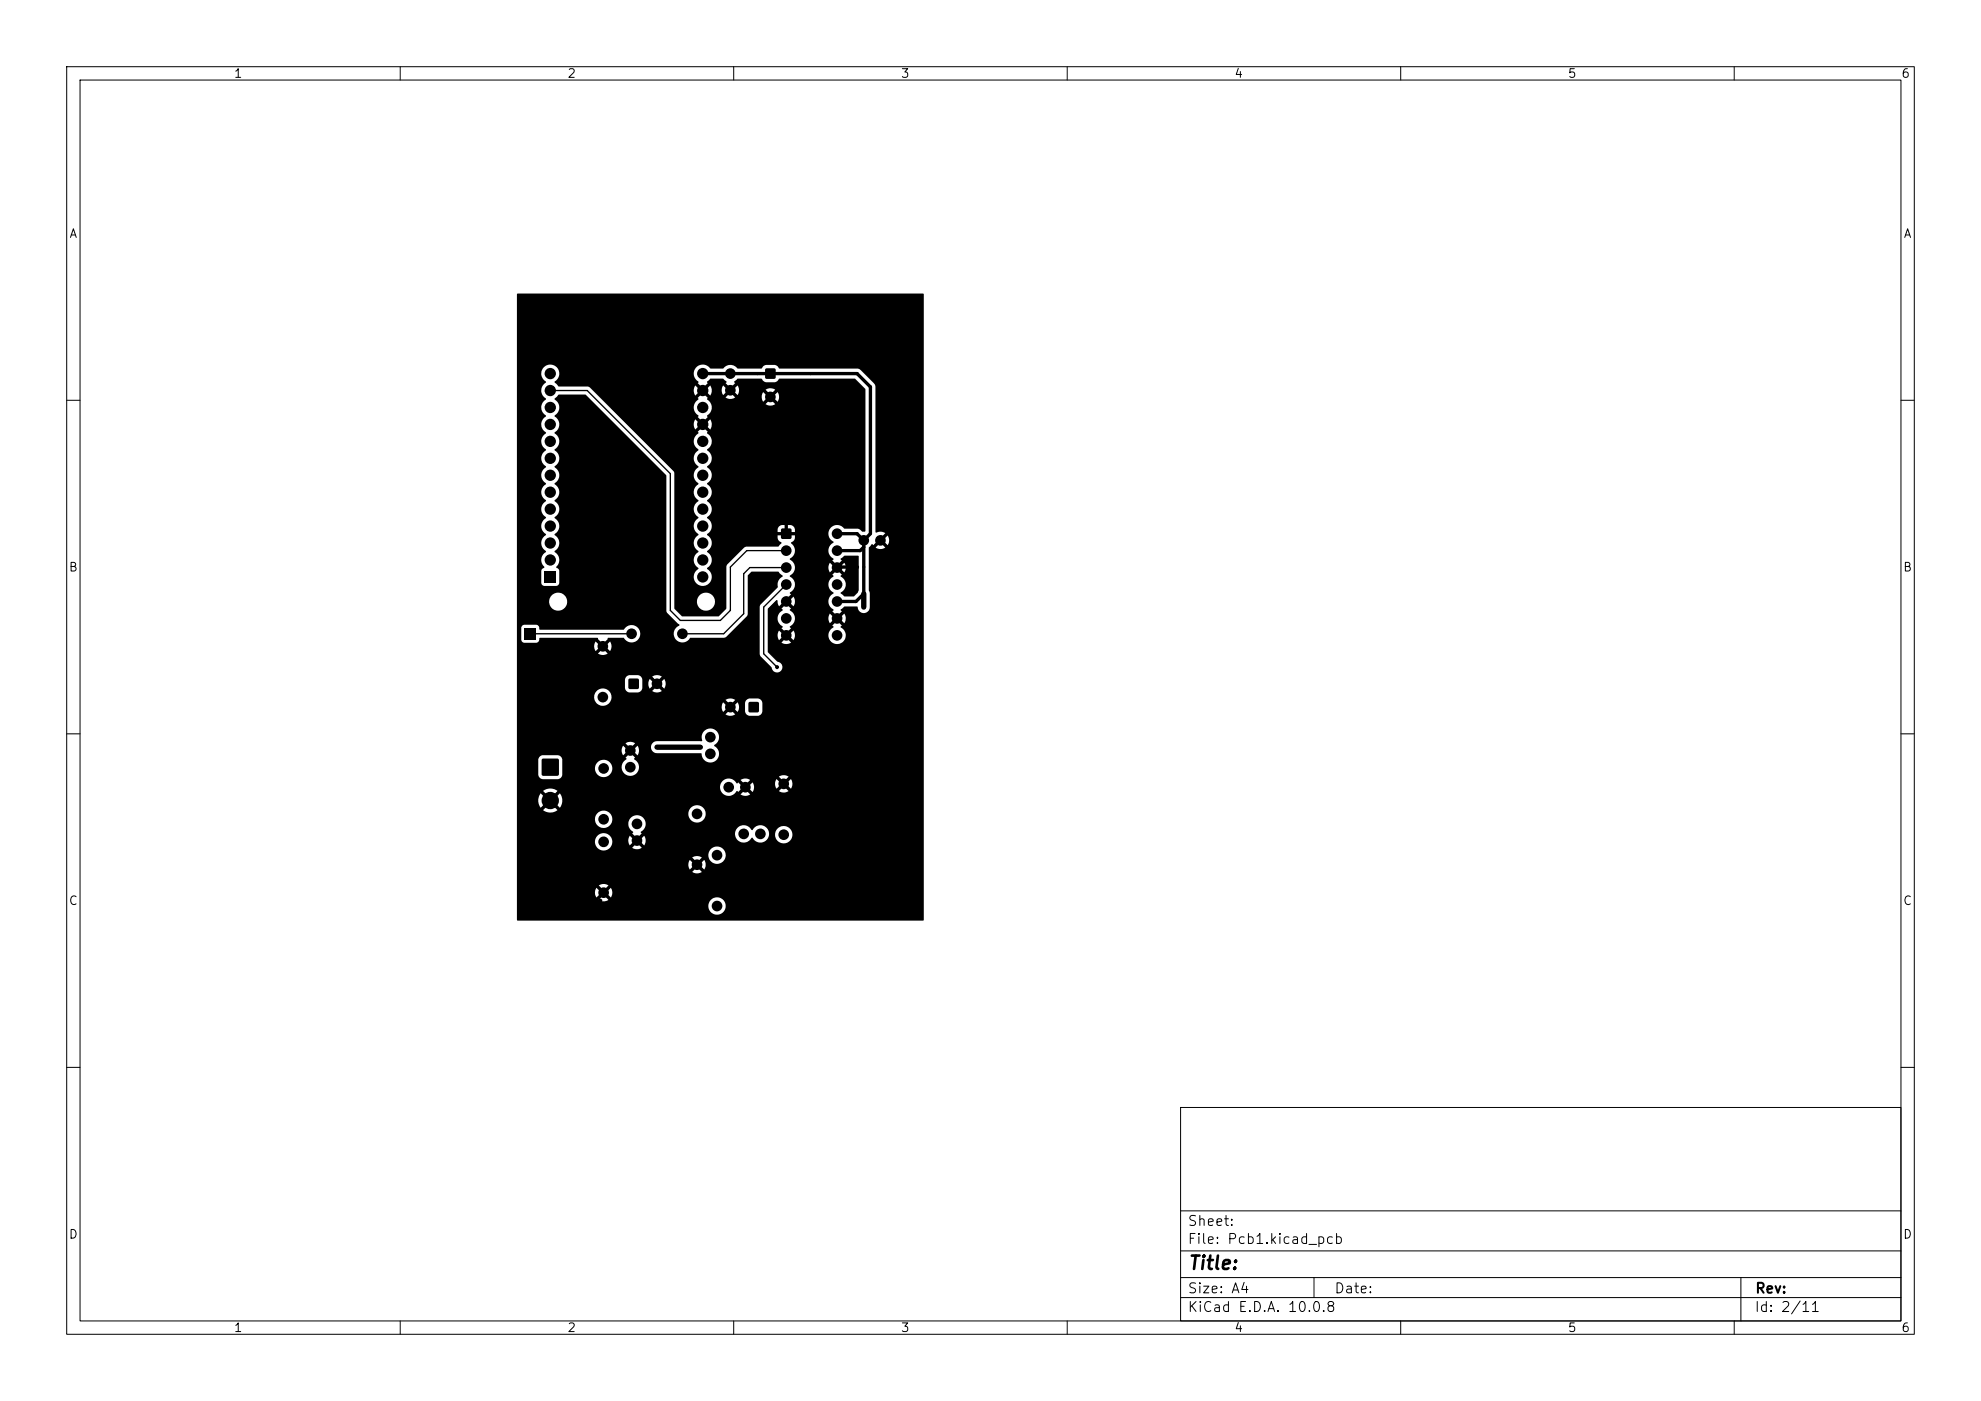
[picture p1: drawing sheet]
<svg xmlns="http://www.w3.org/2000/svg" width="297mm" height="210mm" viewBox="0 0 297 210" stroke-linecap="round" stroke-linejoin="round" font-family="sans-serif">
<defs><g id="words">
<text font-size="2" x="178" y="190.8">Title:</text>
<g font-size="1.5">
<text x="178" y="184.1">Sheet:</text>
<text x="178" y="186.8">File: Pcb1.kicad_pcb</text>
<text x="178" y="197">KiCad E.D.A. 10.0.8</text>
<text x="178" y="194.2">Size: A4</text>
<text x="200" y="194.2">Date:</text>
<text x="263" y="197">Id: 2/11</text>
<text x="263" y="194.2">Rev:</text>
</g>
<g font-size="1.3">
<text x="35" y="12">1</text>
<text x="85" y="12">2</text>
<text x="135" y="12">3</text>
<text x="185" y="12">4</text>
<text x="235" y="12">5</text>
<text x="285" y="12">6</text>
<text x="10.3" y="36">A</text>
<text x="285.3" y="36">A</text>
<text x="10.2" y="86">B</text>
<text x="285.2" y="86">B</text>
<text x="10.2" y="136">C</text>
<text x="285.2" y="136">C</text>
<text x="10.2" y="186">D</text>
<text x="285.2" y="186">D</text>
<text x="35" y="200">1</text>
<text x="85" y="200">2</text>
<text x="135" y="200">3</text>
<text x="185" y="200">4</text>
<text x="235" y="200">5</text>
<text x="285" y="200">6</text>
</g>
</g></defs>
<g fill="none" stroke="#000" stroke-width=".15">
<path d="M10 10h277v190h-277zM12 12h273v186h-273zM60 10v2M110 10v2M160 10v2M210 10v2M260 10v2M10 60h2M285 60h2M10 110h2M285 110h2M10 160h2"/>
<path d="M177 166h108v32h-108zM285 160h2M60 198v2M110 198v2M160 198v2M177 194.5h108M177 191.5h108M177 187.5h108M177 181.5h108M197 191.5v3M210 198v2M260 198v2"/>
<path d="M261 191.5v6.5"/>
</g>
<g fill="#000">
<path d="M114.8 55.3h1.4v1.4h-1.4zM77.5 44.1h61v93.8l-60.9 .1-.1-.1v-2.2h28.7a1.3 1.3 0 0 0 1.8 1.3 1.3 1.3 0 0 0 .3-2.2 1.3 1.3 0 0 0-2.1 .7v.2h-28.7v-2h11.7l.2 .8 .7-.6 .1 .2 .3 .1-.7 .7a1.29 1.29 0 0 0 1.4 0l-.7-.7 .2-.1 .2-.2 .7 .6a1.29 1.29 0 0 0 0-1.4l-.7 .7-.2-.3-.2-.1 .7-.7a1.29 1.29 0 0 0-1.4 0l.7 .7-.2 .1-.2 .3-.7-.7-.2 .6h-11.7v-4.2h25.7l.2 .8 .7-.6 .1 .2 .3 .1-.7 .7a1.29 1.29 0 0 0 1.4 0l-.7-.7 .3-.1 .1-.2 .7 .6a1.29 1.29 0 0 0 0-1.4l-.7 .7-.2-.3-.2-.1 .7-.7a1.29 1.29 0 0 0-1.4 0l.7 .7-.3 .2-.1 .2-.7-.7-.2 .6h-25.7v-1.4h28.7a1.3 1.3 0 0 0 1.8 1.3 1.3 1.3 0 0 0 .3-2.2 1.3 1.3 0 0 0-2.1 .7v.2h-28.7v-2h11.7a1.3 1.3 0 0 0 1.8 1.4 1.3 1.3 0 0 0 .3-2.3 1.3 1.3 0 0 0-2.1 .8v.1h-11.7v-3.4h11.7a1.3 1.3 0 0 0 .9 1.4 1.3 1.3 0 0 0 1.6-.7h2.5v.2a1.57 1.57 0 0 0 .7 1.2l-.1 .1 .7 .7-.2 .1-.2 .3-.7-.7a1.29 1.29 0 0 0 0 1.4l.7-.7 .2 .3 .2 .1-.7 .7a1.29 1.29 0 0 0 1.4 0l-.7-.7 .2-.1 .2-.3 .7 .7a1.29 1.29 0 0 0 0-1.4l-.7 .7-.2-.3-.2-.1 .7-.7h14v.2a1.35 1.35 0 0 0 1.1 1.2 1.35 1.35 0 0 0 1.5-.7 1.34 1.34 0 0 0 1.4 .7 1.34 1.34 0 0 0 1.1-1.3h.9v.2a1.3 1.3 0 0 0 2 1 1.3 1.3 0 0 0 0-2.2 1.3 1.3 0 0 0-2 1h-.9v-.1a1.35 1.35 0 0 0-1.1-1.2 1.35 1.35 0 0 0-1.5 .7 1.35 1.35 0 0 0-1.4-.7 1.35 1.35 0 0 0-1.1 1.2h-14l-.1-.2a1.31 1.31 0 0 0 .2-2.2 1.31 1.31 0 0 0-2.1 .9h-2.5v-.1a1.29 1.29 0 0 0-.3-1.4h11.8v.2a1.3 1.3 0 0 0 2 1 1.3 1.3 0 0 0 0-2.2 1.3 1.3 0 0 0-2 1h-11.8l-.1-.1a1.31 1.31 0 0 0-2.1 .9h-11.7v-2.8h3.2l.1 .7 .3 .5 .8-.9 .4 .4-.9 .8a1.78 1.78 0 0 0 2.2 0l-.9-.8 .4-.4 .8 .9 .1-.1a1.79 1.79 0 0 0-.1-2.1l-.8 .9-.4-.4 .9-.8-.1-.1a1.79 1.79 0 0 0-2.1 .1l.9 .8-.4 .4-.8-.9-.3 .5-.1 .5h-3.2v-2h30.4v.2a1.35 1.35 0 0 0 1.2 1.2 1.35 1.35 0 0 0 1.4-.7l.2 .1 .7-.7v.2l.3 .2-.6 .7a1.29 1.29 0 0 0 1.4 0l-.7-.7 .2-.1 .1-.3 .8 .7a1.29 1.29 0 0 0 0-1.3h3.3l.2 .8 .7-.7 .2 .3 .2 .1-.7 .7a1.29 1.29 0 0 0 1.4 0l-.7-.7 .2-.1 .2-.3 .7 .7a1.29 1.29 0 0 0 0-1.4l-.7 .7-.1-.2-.3-.2 .7-.7a1.29 1.29 0 0 0-1.4 0l.7 .7-.2 .1-.2 .3-.7-.7-.2 .6h-3.3l-.1-.1-.7 .7v-.2l-.3-.2 .6-.7a1.29 1.29 0 0 0-1.4 0l.7 .7-.3 .2v.2l-.7-.7-.3 .1a1.31 1.31 0 0 0-1.4-.7 1.31 1.31 0 0 0-1.1 1.2h-30.4v-4h3.2v2.2a.74 .74 0 0 0 .7 .7l2.5-.1 .2-.2 .2-.3v-1.1h4.9a1.3 1.3 0 0 0 1.4 1.4 1.3 1.3 0 0 0 1.2-1.6h1.4v.2a1.33 1.33 0 0 0 2.1 .9 1.33 1.33 0 0 0-.2-2.3l.1-.1-.7-.7 .2-.1 .2-.3 .7 .7a1.29 1.29 0 0 0 .1-1.3h1.9v.2a.9 .9 0 0 0 .8 .8h6.7a1.35 1.35 0 0 0 2.1 1.2 1.35 1.35 0 0 0-.1-2.4 1.33 1.33 0 0 0 .6-1.7 1.33 1.33 0 0 0-1.7-.7 1.33 1.33 0 0 0-.7 1.7l-.1 .1h-6.8l-.5 .2-.3 .6h-1.9l-.1-.1-.7 .7-.1-.2-.3-.2 .7-.7a1.29 1.29 0 0 0-1.4 0l.7 .7-.3 .2-.1 .2-.7-.7a1.29 1.29 0 0 0 0 1.4l.7-.7 .2 .3 .2 .1-.7 .7 .1 .2a1.36 1.36 0 0 0-.7 1.1h-1.4a1.3 1.3 0 0 0-1.4-1 1.3 1.3 0 0 0-1.2 1.2h-4.9l-.1-1.5-.2-.2-.4-.2h-2.3l-.4 .3-.2 .4h-3.2v-8h30.7l.2 .8 .7-.7 .1 .2 .3 .2-.7 .7a1.29 1.29 0 0 0 1.4 0l-.7-.7 .3-.2 .1-.2 .7 .7a1.29 1.29 0 0 0 .1-1.3h1v1.3l.2 .3 .2 .2 1.6 .1 .3-.2 .2-.2 .1-1.6-.2-.3-.2-.2-1.6-.1-.4 .3-.2 .4h-1l-.1-.1-.7 .7-.1-.2-.3-.2 .7-.7a1.29 1.29 0 0 0-1.4 0l.7 .7-.2 .1-.2 .3-.7-.7-.2 .6h-30.7v-1.5h11.6a1.3 1.3 0 0 0 1.8 1.3 1.3 1.3 0 0 0 .3-2.2 1.3 1.3 0 0 0-2.1 .7v.2h-11.6v-2.5h16.2v1.3l.2 .3 .2 .2h1.8l.2-.2 .2-.3v-.8h.9l.2 .8 .7-.7 .1 .2 .3 .2-.7 .7a1.29 1.29 0 0 0 1.4 0l-.7-.7 .2-.1 .2-.3 .7 .7a1.29 1.29 0 0 0 0-1.4l-.7 .7-.2-.3-.2-.1 .7-.7a1.29 1.29 0 0 0-1.4 0l.7 .7-.2 .1-.2 .3-.7-.7-.2 .6h-.9l-.1-.8-.2-.2-.4-.2-1.5 .1-.2 .2-.2 .4h-16.2v-7.8h.6v1.8l.2 .3 .3 .2 1.9-.1a.81 .81 0 0 0 .4-.7h8.6l.8 .9-.2 .1-.1 .2-.7-.6a1.29 1.29 0 0 0 0 1.4l.7-.7 .1 .2 .2 .2-.6 .7a1.29 1.29 0 0 0 1.4 0l-.7-.7 .2-.1 .2-.3 .7 .7a1.29 1.29 0 0 0 0-1.4l-.7 .6-.2-.2-.2-.1 .8-.9h2.3a1.31 1.31 0 0 0 1.8 .6 1.31 1.31 0 0 0 .4-1.9 1.31 1.31 0 0 0-1.9-.3l-.3 .4-12.6-.1a.58 .58 0 0 0-.5-.7l-1.9 .1-.2 .1-.2 .3h-.6v-4h4.8a1.35 1.35 0 0 0 1.9 1.3 1.35 1.35 0 0 0 .4-2.2 1.35 1.35 0 0 0-2.2 .7l-.1 .2h-4.8v-34.2h3.6a1.7 1.7 0 0 0 .8 1.4 1.48 1.48 0 0 0 0 2.5 1.48 1.48 0 0 0 0 2.6 1.48 1.48 0 0 0 0 2.5 1.48 1.48 0 0 0 0 2.5 1.48 1.48 0 0 0 0 2.6 1.48 1.48 0 0 0 0 2.5 1.48 1.48 0 0 0 0 2.6 1.48 1.48 0 0 0 0 2.5 1.48 1.48 0 0 0 0 2.5 1.48 1.48 0 0 0 0 2.6 1.52 1.52 0 0 0-.3 2.4l-.3 .2-.1 .2v2.1l.3 .2h1.9l.3-.1 .1-.3 .1-1.8-.5-.6a1.45 1.45 0 0 0-.3-2.3 1.48 1.48 0 0 0 0-2.6 1.48 1.48 0 0 0 0-2.5 1.48 1.48 0 0 0 0-2.6 1.48 1.48 0 0 0 0-2.5 1.48 1.48 0 0 0 0-2.5 1.48 1.48 0 0 0 0-2.6 1.48 1.48 0 0 0 0-2.5 1.48 1.48 0 0 0 0-2.6 1.48 1.48 0 0 0 0-2.5l.7-.7 4 .1 12.1 12v20.4l.1 .3 1.8 1.7v.2a1.33 1.33 0 0 0-.4 2.1 1.33 1.33 0 0 0 2.1-.3h5.2l3.3-3.2 .1-.3v-5.8l.5-.6h4.1l.6 .6v.2a1.47 1.47 0 0 0-.7 1.6l-2.6 2.5-.1 .3v7.2l.1 .3 1.7 1.7a.81 .81 0 0 0 .9 .7 .81 .81 0 0 0 .7-.8 .81 .81 0 0 0-.8-.8l-1.4-1.5v-6.4l1.3-1.4 .2 .1 .2 .9 .7-.7 .1 .2 .2 .2-.6 .6 .2 .2a1.42 1.42 0 0 0-.8 1.3 1.42 1.42 0 0 0 .8 1.3l-.2 .2 .6 .6-.2 .2-.1 .2-.7-.6a1.29 1.29 0 0 0 0 1.4l.7-.7 .1 .2 .2 .1-.6 .8a1.29 1.29 0 0 0 1.4-.1l-.7-.7 .3-.1 .1-.2 .7 .6a1.29 1.29 0 0 0 0-1.4l-.7 .7-.1-.2-.3-.2 .7-.6-.2-.2v-.1a1.38 1.38 0 0 0 .8-1.2 1.38 1.38 0 0 0-.8-1.3l.2-.2-.7-.6 .3-.2 .1-.2 .7 .6a1.29 1.29 0 0 0 0-1.4l-.7 .7-.1-.2-.3-.1 .7-.7-.2-.1v-.2a1.38 1.38 0 0 0 .8-1.2 1.38 1.38 0 0 0-.8-1.3 1.43 1.43 0 0 0 0-2.5 1.44 1.44 0 0 0 .2-2.4 1.01 1.01 0 0 0 .6-1.1h-1l.1-.2-.1-.4h1v-.3a.8 .8 0 0 0-1.1-.7v1l-.2-.1-.3 .1v-1h-.3a.81 .81 0 0 0-.7 1h1l-.1 .2 .1 .4h-1v.3a1.06 1.06 0 0 0 .6 .8l-.5 .5-5 .1-2.7 2.6-.1 .3v6.3l-1.1 1.2h-5.5l-1.2-1.2v-1.1h3.4v.2a1.35 1.35 0 0 0 2 1 1.35 1.35 0 0 0 0-2.3 1.35 1.35 0 0 0-2 1.1h-3.4v-19.2l-.1-.3-12.6-12.5-.3-.2h-4.3l-.7-.6 .1-.1a1.35 1.35 0 0 0 .7-1.3h20.1v.2a1.78 1.78 0 0 0 .7 1.2l-.1 .1 .6 .7-.3 .3-.7-.6a1.33 1.33 0 0 0 0 1.5l.7-.6 .3 .3-.6 .7 .1 .2a1.43 1.43 0 0 0 0 2.5l-.1 .1 .6 .6-.3 .4-.7-.6a1.33 1.33 0 0 0 0 1.5l.7-.7 .3 .4-.6 .6 .1 .3a1.43 1.43 0 0 0 0 2.4 1.48 1.48 0 0 0 0 2.6 1.48 1.48 0 0 0 0 2.5 1.48 1.48 0 0 0 0 2.6 1.48 1.48 0 0 0 0 2.5 1.48 1.48 0 0 0 0 2.5 1.48 1.48 0 0 0 0 2.6 1.48 1.48 0 0 0 0 2.5 1.36 1.36 0 0 0-.5 2 1.36 1.36 0 0 0 2.1 .2 1.36 1.36 0 0 0-.2-2.1l-.1-.1a1.48 1.48 0 0 0 0-2.5 1.48 1.48 0 0 0 0-2.6 1.48 1.48 0 0 0 0-2.5 1.48 1.48 0 0 0 0-2.6 1.48 1.48 0 0 0 0-2.5 1.48 1.48 0 0 0 0-2.5 1.48 1.48 0 0 0 0-2.6 1.48 1.48 0 0 0 0-2.5l.1-.2-.6-.6 .3-.4 .7 .6a1.34 1.34 0 0 0 0-1.4l-.7 .6-.3-.4 .6-.6a.21 .21 0 0 1-.1-.3 .21 .21 0 0 1 .2-.1 1.44 1.44 0 0 0-.2-2.3l.1-.1-.6-.7 .3-.3 .7 .6a1.33 1.33 0 0 0 0-1.5l-.7 .6-.3-.3 .6-.7a.21 .21 0 0 1-.1-.3 .21 .21 0 0 1 .2-.1l.3-.2h1.9l.5 .4-.1 .2 .7 .7-.3 .2-.1 .2-.7-.7a1.29 1.29 0 0 0 0 1.4l.7-.7 .1 .2 .3 .2-.7 .7a1.29 1.29 0 0 0 1.4 0l-.2-.2h4.2l.2 .8 .7-.7 .1 .2 .3 .2-.7 .7a1.29 1.29 0 0 0 1.4 0l-.7-.7 .3-.2 .1-.2 .7 .7a1.29 1.29 0 0 0 0-1.4l-.7 .7-.1-.2-.3-.2 .7-.7a1.29 1.29 0 0 0-1.4 0l.7 .7-.3 .2-.1 .2-.7-.7-.2 .6h-4.2l-.5-.5 .3-.2 .1-.2 .7 .7a1.29 1.29 0 0 0 0-1.4l-.7 .7-.1-.2-.3-.2 .7-.7-.1-.2 .5-.4h3.5l.4 .3 .4 .2h1.3l.3-.2 .4-.3h11.2l1.6 1.5v21.3v.1h-.4l-.4-.4-.3-.1h-2a1.35 1.35 0 0 0-2.1 0 1.35 1.35 0 0 0 .5 2.1 1.42 1.42 0 0 0-.8 1.2 1.42 1.42 0 0 0 .8 1.3l-.2 .2 .7 .7-.3 .1-.1 .2-.7-.6a1.29 1.29 0 0 0 0 1.4l.7-.7 .1 .2 .3 .2-.7 .7 .2 .1v.1a1.38 1.38 0 0 0-.8 1.3 1.38 1.38 0 0 0 .8 1.2 1.42 1.42 0 0 0-.8 1.3 1.42 1.42 0 0 0 .8 1.2l-.2 .2 .7 .7-.3 .2-.1 .2-.7-.7a1.29 1.29 0 0 0 0 1.4l.7-.7 .1 .2 .3 .2-.7 .7 .2 .1v.1a1.31 1.31 0 0 0-.5 2.1 1.31 1.31 0 0 0 2-.1 1.31 1.31 0 0 0-.5-2v-.1l.2-.1-.7-.7 .3-.2 .1-.2 .7 .7a1.28 1.28 0 0 0 0-1.4l-.7 .7-.1-.2-.3-.2 .7-.7-.2-.1v-.1l.6-.5 2 .1a.92 .92 0 0 0 .8 .9 .92 .92 0 0 0 1-.8v-2.2l-.1-.4v-6.4l.3-.4a.17 .17 0 0 1 .2-.1 .17 .17 0 0 1 .1 .1l.7-.7 .2 .3 .2 .1-.7 .7a1.29 1.29 0 0 0 1.4 0l-.7-.7 .2-.1 .2-.3 .7 .7a1.29 1.29 0 0 0 0-1.4l-.7 .7-.2-.3-.2-.1 .7-.7a1.67 1.67 0 0 0-1.4-.1v-21.9l-.2-.4-2.1-2.1-.4-.2h-11.7l-.4-.3-.4-.2h-1.3l-.3 .2-.4 .3h-3.5a1.42 1.42 0 0 0-2.2 0h-1.9a1.36 1.36 0 0 0-1.5-.5 1.36 1.36 0 0 0-1 1.2h-20.1l-.1-.2a1.35 1.35 0 0 0-1.4-1.1 1.35 1.35 0 0 0-1.3 1.3h-3.6zM117.2 79.3h1.4v1.4h-1.4zM78.6 94.2h1.7v1.7h-1.7zM81.7 85.6h1.6v1.7h-1.6zM126 83.7l.6-.4 2.1 .1v5.1l-.1 .3-.6 .6h-1.4l-.6-.5a1.42 1.42 0 0 0 .8-1.3 1.42 1.42 0 0 0-.8-1.3l.2-.1-.7-.7 .3-.2 .1-.2 .7 .7a1.28 1.28 0 0 0 0-1.4l-.7 .6-.1-.2-.3-.1 .7-.7-.2-.1zM81.3 113.8h2.4v2.4h-2.4zM94.3 101.8h1.4v1.4h-1.4zM112.3 105.3h1.4v1.4h-1.4z"/>
<circle cx="80" cy="50" r=".3"/>
<circle cx="80" cy="55" r=".3"/>
<circle cx="82.5" cy="56" r=".85"/>
<circle cx="82.5" cy="58.5" r=".85"/>
<circle cx="105.4" cy="58.5" r=".85"/>
<circle cx="105.4" cy="56" r=".85"/>
<circle cx="109.5" cy="56" r=".8"/>
<circle cx="109.5" cy="58.5" r=".8"/>
<circle cx="110" cy="50" r=".3"/>
<circle cx="115" cy="50" r=".3"/>
<circle cx="115.5" cy="59.5" r=".8"/>
<circle cx="120" cy="50" r=".3"/>
<circle cx="125" cy="50" r=".3"/>
<circle cx="130" cy="50" r=".3"/>
<circle cx="137.5" cy="50" r=".3"/>
<circle cx="137.5" cy="55" r=".3"/>
<circle cx="80" cy="75" r=".3"/>
<circle cx="80" cy="65" r=".3"/>
<circle cx="80" cy="70" r=".3"/>
<circle cx="80" cy="60" r=".3"/>
<circle cx="82.5" cy="78.9" r=".85"/>
<circle cx="82.5" cy="76.3" r=".85"/>
<circle cx="82.5" cy="68.7" r=".85"/>
<circle cx="82.5" cy="63.6" r=".85"/>
<circle cx="82.5" cy="71.2" r=".85"/>
<circle cx="82.5" cy="66.2" r=".85"/>
<circle cx="82.5" cy="61.1" r=".85"/>
<circle cx="82.5" cy="73.8" r=".85"/>
<circle cx="105.4" cy="63.6" r=".85"/>
<circle cx="105.4" cy="68.7" r=".85"/>
<circle cx="105.4" cy="66.2" r=".85"/>
<circle cx="105.4" cy="73.8" r=".85"/>
<circle cx="105.4" cy="71.2" r=".85"/>
<circle cx="105.4" cy="61.1" r=".85"/>
<circle cx="105.4" cy="76.3" r=".85"/>
<circle cx="105.4" cy="78.9" r=".85"/>
<circle cx="125.5" cy="80" r=".8"/>
<circle cx="137.5" cy="75" r=".3"/>
<circle cx="137.5" cy="70" r=".3"/>
<circle cx="137.5" cy="65" r=".3"/>
<circle cx="137.5" cy="60" r=".3"/>
<circle cx="80" cy="85" r=".3"/>
<circle cx="80" cy="90" r=".3"/>
<circle cx="80" cy="80" r=".3"/>
<circle cx="82.5" cy="83.9" r=".85"/>
<circle cx="82.5" cy="81.4" r=".85"/>
<circle cx="90.4" cy="96.9" r=".8"/>
<circle cx="94.7" cy="95" r=".8"/>
<circle cx="102.3" cy="95" r=".8"/>
<circle cx="105.4" cy="83.9" r=".85"/>
<circle cx="105.4" cy="86.5" r=".85"/>
<circle cx="105.4" cy="81.4" r=".85"/>
<circle cx="116.5" cy="97.5" r=".3"/>
<circle cx="117.9" cy="85.1" r=".8"/>
<circle cx="117.9" cy="90.2" r=".8"/>
<circle cx="117.9" cy="95.2" r=".8"/>
<circle cx="117.9" cy="87.6" r=".8"/>
<circle cx="117.9" cy="82.5" r=".8"/>
<circle cx="117.9" cy="92.7" r=".8"/>
<circle cx="125.5" cy="90.2" r=".8"/>
<circle cx="125.5" cy="95.2" r=".8"/>
<circle cx="125.5" cy="87.6" r=".8"/>
<circle cx="125.5" cy="92.7" r=".8"/>
<circle cx="125.5" cy="82.5" r=".8"/>
<circle cx="125.5" cy="85.1" r=".8"/>
<circle cx="127.5" cy="93" r=".3"/>
<circle cx="128.5" cy="85" r=".3"/>
<circle cx="129.5" cy="91" r=".3"/>
<circle cx="129.5" cy="81" r=".8"/>
<circle cx="132" cy="81" r=".8"/>
<circle cx="137.5" cy="85" r=".3"/>
<circle cx="137.5" cy="90" r=".3"/>
<circle cx="137.5" cy="80" r=".3"/>
<circle cx="137.5" cy="95" r=".3"/>
<circle cx="80" cy="105" r=".3"/>
<circle cx="80" cy="100" r=".3"/>
<circle cx="82.5" cy="120" r="1.3"/>
<circle cx="90.4" cy="104.5" r=".8"/>
<circle cx="90.5" cy="115.2" r=".8"/>
<circle cx="92.5" cy="109.5" r=".3"/>
<circle cx="94.5" cy="112.5" r=".8"/>
<circle cx="94.5" cy="115" r=".8"/>
<circle cx="95" cy="108" r=".3"/>
<circle cx="95" cy="105" r=".3"/>
<circle cx="96.5" cy="109.5" r=".3"/>
<circle cx="98.5" cy="112" r=".3"/>
<circle cx="98.5" cy="102.5" r=".8"/>
<circle cx="105" cy="112" r=".3"/>
<circle cx="106.5" cy="115" r=".3"/>
<circle cx="106.5" cy="110.5" r=".8"/>
<circle cx="106.5" cy="113" r=".8"/>
<circle cx="107.5" cy="115" r=".3"/>
<circle cx="108.5" cy="111" r=".3"/>
<circle cx="108.5" cy="114.5" r=".3"/>
<circle cx="109.3" cy="118" r=".8"/>
<circle cx="109.5" cy="106" r=".8"/>
<circle cx="111.7" cy="118" r=".8"/>
<circle cx="112" cy="111" r=".3"/>
<circle cx="112" cy="114.5" r=".3"/>
<circle cx="116.5" cy="100" r=".3"/>
<circle cx="117.5" cy="117.5" r=".8"/>
<circle cx="137.5" cy="110" r=".3"/>
<circle cx="137.5" cy="115" r=".3"/>
<circle cx="137.5" cy="100" r=".3"/>
<circle cx="137.5" cy="105" r=".3"/>
<circle cx="80" cy="130" r=".3"/>
<circle cx="80" cy="135" r=".3"/>
<circle cx="85" cy="135" r=".3"/>
<circle cx="90" cy="135" r=".3"/>
<circle cx="90.5" cy="126.2" r=".8"/>
<circle cx="90.5" cy="122.8" r=".8"/>
<circle cx="90.5" cy="133.8" r=".8"/>
<circle cx="95" cy="135" r=".3"/>
<circle cx="95.5" cy="123.5" r=".8"/>
<circle cx="95.5" cy="126" r=".8"/>
<circle cx="100" cy="135" r=".3"/>
<circle cx="104.5" cy="129.6" r=".8"/>
<circle cx="104.5" cy="122" r=".8"/>
<circle cx="107.5" cy="135.8" r=".8"/>
<circle cx="107.5" cy="128.2" r=".8"/>
<circle cx="111.5" cy="125" r=".8"/>
<circle cx="114" cy="125" r=".8"/>
<circle cx="117.5" cy="125.1" r=".8"/>
<circle cx="125" cy="135" r=".3"/>
<circle cx="130" cy="135" r=".3"/>
<circle cx="137.5" cy="135" r=".3"/>
<circle cx="137.5" cy="130" r=".3"/>
<circle cx="137.5" cy="125" r=".3"/>
<circle cx="137.5" cy="120" r=".3"/>
</g>
<path d="M129.5 89v2M98.5 112h6.5" fill="none" stroke="#000" stroke-width=".8"/>
<path d="M82.5 58.5h5.5l12.5 12.5v20.5l1.5 1.5h6l1.5-1.5v-6.5l2.5-2.5h5.9M79.5 95h15.2M117.9 85.1h-5.5l-.9 .9v6l-3 3h-6.2M117.9 87.6l-3.4 3.4v7l2 2M125.6 85l-.1 .1M99.5 109l-1 1" fill="none" stroke="#000" stroke-width=".2"/>
<path d="M105.4 56h23.1l2 2v22l-1 1M125.5 80h3l1 1M125.6 85h2.9M129.5 82l-.5 .5h-3.5M129.5 81v8l-1.2 1.2h-2.8" fill="none" stroke="#000" stroke-width=".5"/>
<use href="#words"/>
</svg>
